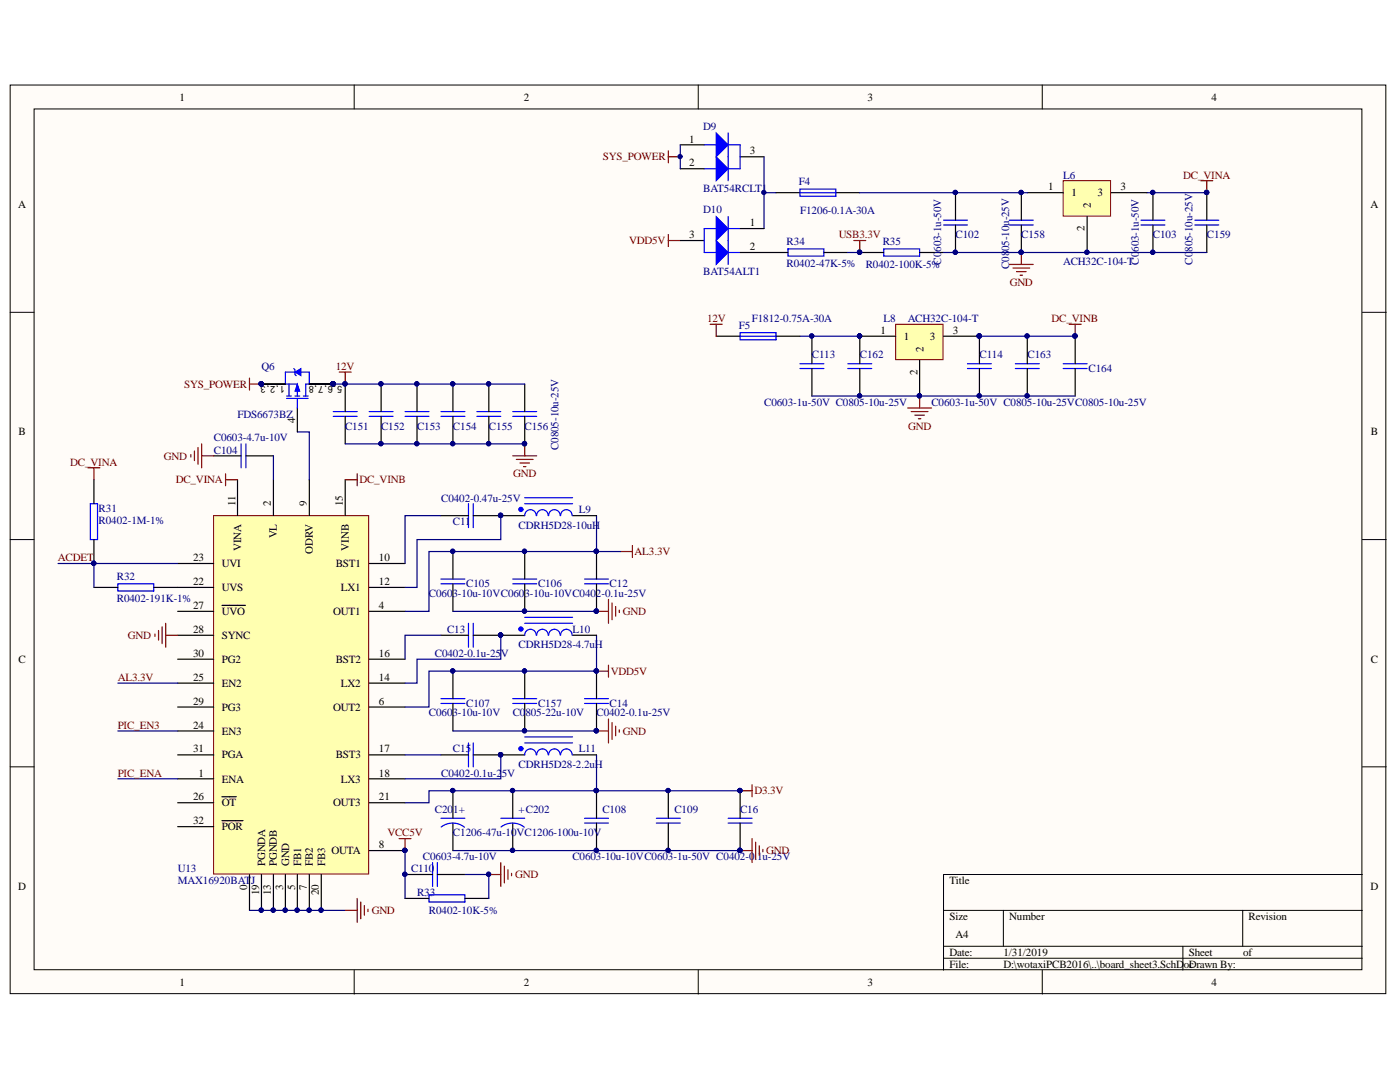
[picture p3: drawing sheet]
<svg xmlns="http://www.w3.org/2000/svg" width="279mm" height="216mm" viewBox="0 0 279 216" stroke-linecap="round" stroke-linejoin="round" font-family="sans-serif">
<defs><g id="words">
<g font-size="2.2">
<text x="35.8" y="20.1">1</text>
<text x="104.5" y="20.1">2</text>
<text x="173.1" y="20.1">3</text>
<text x="241.8" y="20.1">4</text>
<text x="137.5" y="28.5">1</text>
<text x="137.5" y="33.2">2</text>
<text x="149.6" y="30.8">3</text>
<text x="3.6" y="41.5">A</text>
<text x="209.2" y="38">1</text>
<text x="213.8" y="39.2">1</text>
<text x="217.7" y="41.5" transform="rotate(-90 217.7 41.5)">2</text>
<text x="219" y="39.2">3</text>
<text x="223.6" y="38">3</text>
<text x="273.5" y="41.5">A</text>
<text x="137.5" y="47.5">3</text>
<text x="149.6" y="45.2">1</text>
<text x="216.5" y="46.2" transform="rotate(-90 216.5 46.2)">2</text>
<text x="149.6" y="49.9">2</text>
<text x="175.7" y="66.6">1</text>
<text x="180.4" y="67.8">1</text>
<text x="184.3" y="70.2" transform="rotate(-90 184.3 70.2)">2</text>
<text x="185.5" y="67.8">3</text>
<text x="190.2" y="66.6">3</text>
<text x="183.1" y="74.8" transform="rotate(-90 183.1 74.8)">2</text>
<text x="3.7" y="86.9">B</text>
<text x="58.9" y="84.4" transform="rotate(-90 58.9 84.4)">4</text>
<text x="273.6" y="86.9">B</text>
<text x="47" y="101" transform="rotate(-90 47 101)">11</text>
<text x="54.1" y="101" transform="rotate(-90 54.1 101)">2</text>
<text x="61.3" y="101" transform="rotate(-90 61.3 101)">9</text>
<text x="68.4" y="101" transform="rotate(-90 68.4 101)">15</text>
<text x="55.3" y="107.4" transform="rotate(-90 55.3 107.4)">VL</text>
<text x="38.5" y="112">23</text>
<text x="44.3" y="113.2">UVI</text>
<text x="48.2" y="109.9" transform="rotate(-90 48.2 109.9)">VINA</text>
<text x="62.4" y="110.5" transform="rotate(-90 62.4 110.5)">ODRV</text>
<text x="67" y="113.2">BST1</text>
<text x="69.6" y="109.9" transform="rotate(-90 69.6 109.9)">VINB</text>
<text x="75.6" y="112">10</text>
<text x="38.5" y="116.7">22</text>
<text x="44.3" y="118">UVS</text>
<text x="68" y="118">LX1</text>
<text x="75.6" y="116.7">12</text>
<text x="38.5" y="121.5">27</text>
<text x="44.3" y="122.7">UVO</text>
<text x="66.5" y="122.7">OUT1</text>
<text x="75.6" y="121.5">4</text>
<text x="38.5" y="126.3">28</text>
<text x="38.5" y="131.1">30</text>
<text x="44.3" y="127.5">SYNC</text>
<text x="75.6" y="131.1">16</text>
<text x="3.7" y="132.2">C</text>
<text x="38.5" y="135.9">25</text>
<text x="44.3" y="137.1">EN2</text>
<text x="44.3" y="132.2">PG2</text>
<text x="67" y="132.2">BST2</text>
<text x="68" y="137.1">LX2</text>
<text x="75.6" y="135.9">14</text>
<text x="273.6" y="132.2">C</text>
<text x="38.5" y="140.6">29</text>
<text x="44.3" y="141.8">PG3</text>
<text x="66.5" y="141.8">OUT2</text>
<text x="75.6" y="140.6">6</text>
<text x="38.5" y="145.4">24</text>
<text x="44.3" y="146.6">EN3</text>
<text x="38.5" y="150.1">31</text>
<text x="39.6" y="155">1</text>
<text x="44.3" y="151.3">PGA</text>
<text x="67" y="151.3">BST3</text>
<text x="75.6" y="150.1">17</text>
<text x="75.6" y="155">18</text>
<text x="38.5" y="159.7">26</text>
<text x="44.3" y="156.1">ENA</text>
<text x="44.3" y="160.9">OT</text>
<text x="66.5" y="160.9">OUT3</text>
<text x="68" y="156.1">LX3</text>
<text x="75.6" y="159.7">21</text>
<text x="38.5" y="164.5">32</text>
<text x="44.3" y="165.7">POR</text>
<text x="52.9" y="172.9" transform="rotate(-90 52.9 172.9)">PGNDA</text>
<text x="55.3" y="172.9" transform="rotate(-90 55.3 172.9)">PGNDB</text>
<text x="57.7" y="172.9" transform="rotate(-90 57.7 172.9)">GND</text>
<text x="60.1" y="172.9" transform="rotate(-90 60.1 172.9)">FB1</text>
<text x="62.4" y="172.9" transform="rotate(-90 62.4 172.9)">FB2</text>
<text x="64.9" y="172.9" transform="rotate(-90 64.9 172.9)">FB3</text>
<text x="66.2" y="170.4">OUTA</text>
<text x="75.6" y="169.2">8</text>
<text x="3.6" y="177.6">D</text>
<text x="49.3" y="177.5" transform="rotate(-90 49.3 177.5)">0</text>
<text x="51.7" y="178.5" transform="rotate(-90 51.7 178.5)">19</text>
<text x="54.1" y="178.5" transform="rotate(-90 54.1 178.5)">13</text>
<text x="56.5" y="177.5" transform="rotate(-90 56.5 177.5)">3</text>
<text x="58.9" y="177.5" transform="rotate(-90 58.9 177.5)">5</text>
<text x="61.3" y="177.5" transform="rotate(-90 61.3 177.5)">7</text>
<text x="63.6" y="178.5" transform="rotate(-90 63.6 178.5)">20</text>
<text x="189.5" y="176.4">Title</text>
<text x="273.5" y="177.6">D</text>
<text x="189.5" y="183.6">Size</text>
<text x="201.4" y="183.6">Number</text>
<text x="249.2" y="183.6">Revision</text>
<text x="189.5" y="190.8">Date:</text>
<text x="190.7" y="187.1">A4</text>
<text x="200.2" y="190.8">1/31/2019</text>
<text x="237.2" y="190.8">Sheet</text>
<text x="248.1" y="190.8">of</text>
<text x="35.8" y="196.7">1</text>
<text x="104.5" y="196.7">2</text>
<text x="173.1" y="196.7">3</text>
<text x="189.5" y="193.1">File:</text>
<text x="200.2" y="193.1">D:\wotaxiPCB2016\..\board_sheet3.SchD</text>
<text x="236.3" y="193.1">oc</text>
<text x="237.2" y="193.1">Drawn By:</text>
<text x="241.8" y="196.7">4</text>
</g>
<g font-size="2.2" fill="#000080">
<text x="140.3" y="25.8">D9</text>
<text x="212.2" y="35.6">L6</text>
<text x="140.3" y="38.3">BAT54RCLT1</text>
<text x="159.4" y="37">F4</text>
<text x="140.3" y="42.5">D10</text>
<text x="159.7" y="42.7">F1206-0.1A-30A</text>
<text x="190.7" y="47.5">C102</text>
<text x="203.8" y="47.5">C158</text>
<text x="230.1" y="47.5">C103</text>
<text x="240.9" y="47.5">C159</text>
<text x="157" y="49">R34</text>
<text x="157" y="53.4">R0402-47K-5%</text>
<text x="172.8" y="53.5">R0402-100K-5%</text>
<text x="176.2" y="49">R35</text>
<text x="187.8" y="52.8" transform="rotate(-90 187.8 52.8)">C0</text>
<text x="187.8" y="50.2" transform="rotate(-90 187.8 50.2)">603-1u-50V</text>
<text x="201.4" y="53.7" transform="rotate(-90 201.4 53.7)">C08</text>
<text x="201.4" y="50.2" transform="rotate(-90 201.4 50.2)">05-10u-25V</text>
<text x="212.2" y="52.8">ACH32C-104-T</text>
<text x="227.3" y="52.8" transform="rotate(-90 227.3 52.8)">C0</text>
<text x="227.3" y="50.2" transform="rotate(-90 227.3 50.2)">603-1u-50V</text>
<text x="238" y="52.8" transform="rotate(-90 238 52.8)">C0</text>
<text x="238" y="50.2" transform="rotate(-90 238 50.2)">805-10u-25V</text>
<text x="140.3" y="54.9">BAT54ALT1</text>
<text x="147.4" y="65.7">F5</text>
<text x="150.1" y="64.3">F1812-0.75A-30A</text>
<text x="176.3" y="64.3">L8</text>
<text x="181.1" y="64.3">ACH32C-104-T</text>
<text x="162.1" y="71.4">C113</text>
<text x="171.6" y="71.4">C162</text>
<text x="195.5" y="71.4">C114</text>
<text x="205.1" y="71.4">C163</text>
<text x="52.2" y="73.8">Q6</text>
<text x="217.2" y="74.2">C164</text>
<text x="47.4" y="83.3">FDS6673BZ</text>
<text x="152.5" y="81">C0603-1u-50V C0805-10u-25V</text>
<text x="185.9" y="81">C0603-1u-50V C0805-10u-25VC0805-10u-25V</text>
<text x="42.7" y="88.1">C0603-4.7u-10V</text>
<text x="68.9" y="85.7">C151</text>
<text x="76" y="85.7">C152</text>
<text x="83.2" y="85.7">C153</text>
<text x="90.4" y="85.7">C154</text>
<text x="97.6" y="85.7">C155</text>
<text x="104.7" y="85.7">C156</text>
<text x="111.4" y="89.8" transform="rotate(-90 111.4 89.8)">C0805-10u-25V</text>
<text x="42.7" y="90.5">C104</text>
<text x="88" y="100.1">C0402-0.47u-25V</text>
<text x="19.7" y="102.2">R31</text>
<text x="19.7" y="104.5">R0402-1M-1%</text>
<text x="90.4" y="104.8">C11</text>
<text x="103.5" y="105.6">CDRH5D28-10uH</text>
<text x="115.5" y="102.4">L9</text>
<text x="23.3" y="115.8">R32</text>
<text x="85.6" y="119.2">C0603-10u-10VC0603-10u-10VC0402-0.1u-25V</text>
<text x="93" y="117.2">C105</text>
<text x="107.4" y="117.2">C106</text>
<text x="121.7" y="117.2">C12</text>
<text x="23.3" y="120.1">R0402-191K-1%</text>
<text x="86.8" y="131.1">C0402-0.1u-25V</text>
<text x="89.2" y="126.3">C13</text>
<text x="103.5" y="129.4">CDRH5D28-4.7uH</text>
<text x="114.2" y="126.3">L10</text>
<text x="85.6" y="143">C0603-10u-10V</text>
<text x="93" y="141.1">C107</text>
<text x="102.3" y="143">C0805-22u-10V</text>
<text x="107.4" y="141.1">C157</text>
<text x="119" y="143">C0402-0.1u-25V</text>
<text x="121.7" y="141.1">C14</text>
<text x="88" y="155">C0402-0.1u-25V</text>
<text x="90.4" y="150.1">C15</text>
<text x="103.5" y="153.3">CDRH5D28-2.2uH</text>
<text x="115.5" y="150.1">L11</text>
<text x="86.8" y="162.1">C201+</text>
<text x="90.4" y="166.9">C1206-47u-10VC1206-100u-10V</text>
<text x="103.5" y="162.1">+C202</text>
<text x="120.2" y="162.1">C108</text>
<text x="134.6" y="162.1">C109</text>
<text x="147.7" y="162.1">C16</text>
<text x="84.4" y="171.7">C0603-4.7u-10V</text>
<text x="114.2" y="171.7">C0603-10u-10VC0603-1u-50V C0402-0.1u-25V</text>
<text x="35.5" y="174">U13</text>
<text x="35.5" y="176.4">MAX16920BATJ</text>
<text x="82" y="174">C110</text>
<text x="83.2" y="178.8">R33</text>
<text x="85.6" y="182.4">R0402-10K-5%</text>
</g>
<g font-size="2.2" fill="#800000">
<text x="120.3" y="32">SYS_POWER</text>
<text x="236.1" y="35.6">DC_VINA</text>
<text x="167.4" y="47.5">USB3.3V</text>
<text x="125.6" y="48.7">VDD5V</text>
<text x="201.5" y="57.1">GND</text>
<text x="141.1" y="64.3">12V</text>
<text x="209.9" y="64.3">DC_VINB</text>
<text x="36.8" y="77.4">SYS_POWER</text>
<text x="67" y="73.8">12V</text>
<text x="181.2" y="85.7">GND</text>
<text x="14" y="92.9">DC_VINA</text>
<text x="32.7" y="91.7">GND</text>
<text x="102.4" y="95.3">GND</text>
<text x="35.1" y="96.4">DC_VINA</text>
<text x="71.7" y="96.4">DC_VINB</text>
<text x="11.6" y="112">ACDET</text>
<text x="126.7" y="110.8">AL3.3V</text>
<text x="124.3" y="122.7">GND</text>
<text x="25.5" y="127.5">GND</text>
<text x="23.5" y="135.9">AL3.3V</text>
<text x="121.9" y="134.6">VDD5V</text>
<text x="23.5" y="145.4">PIC_EN3</text>
<text x="124.3" y="146.6">GND</text>
<text x="23.5" y="155">PIC_ENA</text>
<text x="150.6" y="158.5">D3.3V</text>
<text x="77.3" y="166.9">VCC5V</text>
<text x="152.9" y="170.4">GND</text>
<text x="102.8" y="175.2">GND</text>
<text x="74.2" y="182.4">GND</text>
</g>
</g></defs>
<g fill="#fffcf8" stroke="#000" stroke-width=".2">
<path d="M2 17h274.6v181.3h-274.6z"/>
<path d="M6.8 21.7h265v171.8h-265z"/>
</g>
<g fill="none" stroke="#000" stroke-width=".2">
<path d="M70.7 17v4.7M139.3 17v4.7M208 17v4.7M2 62.3h4.8M271.9 62.3h4.8M2 107.7h4.8M271.9 107.7h4.8M2 153h4.8M271.9 153h4.8M271.9 174.5h-83.6v19.1M70.7 193.6v4.8M139.3 193.6v4.8"/>
<path d="M188.3 181.7h83.6M188.3 188.8h83.6M188.3 191.2h83.6M200.2 181.7v7.1M208 193.6v4.8M236.1 188.8v4.8M248 181.7v7.1"/>
</g>
<path d="M142.9 26.5l2.4 2.4-2.4 2.4z" fill="#00f"/>
<path d="M142.9 26.5l2.4 2.4-2.4 2.4z" fill="none" stroke="#00f" stroke-width=".2"/>
<path d="M140.5 28.9h7.2M145.3 26.5v4.8" fill="none" stroke="#00f" stroke-width=".24"/>
<path d="M142.9 31.3l2.4 2.4-2.4 2.4z" fill="#00f"/>
<path d="M142.9 31.3l2.4 2.4-2.4 2.4z" fill="none" stroke="#00f" stroke-width=".2"/>
<path d="M145.3 31.3v4.8M147.7 28.9v4.8h-7.2M159.6 37.7h7.2v1.5h-7.2zM159.6 38.4h7.2" fill="none" stroke="#00f" stroke-width=".24"/>
<path d="M135.8 28.9h4.7M135.8 33.7h4.7M147.7 31.3h4.8M154.9 38.4h4.7M166.8 38.4h4.8" fill="none" stroke="#000" stroke-width=".24"/>
<path d="M212.2 36.1h9.4v7h-9.4z" fill="#ffffb0" stroke="#800000" stroke-width=".2"/>
<g fill="none" stroke="#000" stroke-width=".24">
<path d="M190.7 38.4v5.5M203.8 38.4v5.5M205 38.4h7.2M221.7 38.4h7.2M230.1 38.4v5.5M240.8 38.4v5.5M152.5 50.4h4.8M164.4 50.4h4.8M171.6 50.4h4.8M183.5 50.4h4.8M190.7 44.9v5.5M203.8 44.9v5.5"/>
<path d="M217 43.2v7.2M230.1 44.9v5.5M240.8 44.9v5.5M68.9 76.6v5.5M76.1 76.6v5.5M83.2 76.6v5.5M90.4 76.6v5.5M97.6 76.6v5.5M104.7 76.6v5.5M68.9 83.1v5.5M76.1 83.1v5.5M83.2 83.1v5.5"/>
<path d="M90.4 83.1v5.5M97.6 83.1v5.5M104.7 83.1v5.5M49.8 174.5v7.2"/>
</g>
<g fill="#000080" stroke="#000080" stroke-width=".2">
<circle cx="216.9" cy="50.3" r=".43"/>
<circle cx="171.5" cy="50.3" r=".43"/>
<circle cx="240.8" cy="38.4" r=".43"/>
<circle cx="230" cy="38.4" r=".43"/>
<circle cx="230" cy="50.3" r=".43"/>
<circle cx="203.8" cy="38.4" r=".43"/>
<circle cx="203.8" cy="50.3" r=".43"/>
<circle cx="190.6" cy="38.4" r=".43"/>
<circle cx="190.6" cy="50.3" r=".43"/>
<circle cx="152.4" cy="38.4" r=".43"/>
<circle cx="135.7" cy="31.2" r=".43"/>
<circle cx="68.8" cy="76.6" r=".43"/>
<circle cx="76" cy="76.6" r=".43"/>
<circle cx="76" cy="88.5" r=".43"/>
<circle cx="83.2" cy="76.6" r=".43"/>
<circle cx="83.2" cy="88.5" r=".43"/>
<circle cx="104.7" cy="88.5" r=".43"/>
<circle cx="90.3" cy="76.6" r=".43"/>
<circle cx="90.3" cy="88.5" r=".43"/>
<circle cx="97.5" cy="76.6" r=".43"/>
<circle cx="97.5" cy="88.5" r=".43"/>
<circle cx="52.1" cy="76.6" r=".43"/>
</g>
<g fill="none" stroke="#00f" stroke-width=".24">
<path d="M157.3 49.7h7.1v1.4h-7.1zM176.4 49.7h7.1v1.4h-7.1zM188.3 43.9h4.8M188.3 44.9h4.8M201.4 43.9h4.8M201.4 44.9h4.8M227.7 43.9h4.8M227.7 44.9h4.8M238.5 43.9h4.7M238.5 44.9h4.7M66.5 82.1h4.8M66.5 83.1h4.8"/>
<path d="M73.7 82.1h4.7M73.7 83.1h4.7M80.8 82.1h4.8M80.8 83.1h4.8M88 82.1h4.8M88 83.1h4.8M95.2 82.1h4.7M95.2 83.1h4.7M102.3 82.1h4.8M102.3 83.1h4.8"/>
</g>
<path d="M135.8 28.9v4.8M152.5 31.3v14.3M152.5 38.4h2.4M171.6 38.4h33.4M228.9 38.4h11.9M169.2 50.4h2.4M188.3 50.4h52.5M68.9 88.6h35.8" fill="none" stroke="#000080" stroke-width=".24"/>
<g fill="none" stroke="#800000" stroke-width=".24">
<path d="M133.4 30.1v2.4M133.4 31.3h2.4M239.6 36.1h2.4M240.8 36.1v2.3M133.4 48h2.4M133.4 46.8v2.4M170.4 48h2.4M171.6 48v2.4M49.8 75.4v2.4M49.8 76.6h2.4M67.7 74.3h2.4M68.9 74.3v2.3"/>
<path d="M102.3 91h4.8M103 91.7h3.4M103.8 92.4h1.9M104.5 93.1h.5M104.7 88.6v2.4"/>
</g>
<path d="M42.6 102.9h31v71.5h-31z" fill="#ffffb0" stroke="#800000" stroke-width=".2"/>
<g fill="none" stroke="#000" stroke-width=".24">
<path d="M142.9 67.1h4.8M154.9 67.1h4.7M162 67.1v5.5M162 73.5v5.5M171.6 67.1v5.5M171.6 73.5v5.5M18.7 95.7v4.8M42.6 91h5.5M47.4 95.7v7.2M49.1 91h5.5M54.6 95.7v7.2M61.7 95.7v7.2"/>
<path d="M68.9 95.7v7.2M18.7 117.2h4.8M18.7 107.7v4.7M30.7 117.2h11.9M35.5 112.4h7.1M73.7 112.4h7.1M73.7 117.2h7.1M35.5 122h7.1M35.5 136.3h7.1M35.5 131.5h7.1M35.5 126.8h7.1M44.3 120.8h4.7"/>
<path d="M73.7 122h7.1M73.7 136.3h7.1M73.7 131.5h7.1M88 126.8h5.5M90.4 133.9v5.5M94.4 126.8h5.5M104.7 133.9v5.5M119 133.9v5.5M35.5 155.4h7.1M35.5 141.1h7.1M35.5 150.6h7.1M35.5 145.9h7.1"/>
<path d="M44.3 159h2.9M73.7 155.4h7.1M73.7 141.1h7.1M73.7 150.6h7.1M88 150.6h5.5M90.4 140.4v5.5M90.4 157.8v5.5M94.4 150.6h5.5M102.3 157.8v5.5M104.7 140.4v5.5M119 140.4v5.5M119 157.8v5.5"/>
<path d="M133.4 157.8v5.5M147.7 157.8v5.5M35.5 160.2h7.1M35.5 164.9h7.1M44.3 163.8h4.2M52.2 174.5v7.2M54.6 174.5v7.2M57 174.5v7.2M59.3 174.5v7.2M61.7 174.5v7.2M64.1 174.5v7.2M73.7 169.7h7.1"/>
<path d="M73.7 160.2h7.1M80.8 179.3h4.8M80.8 174.5h5.5M87.3 174.5h5.5M90.4 164.2v5.5M92.8 179.3h4.8M102.3 164.2v5.5M119 164.2v5.5M133.4 164.2v5.5M147.7 164.2v5.5"/>
</g>
<g fill="#000080" stroke="#000080" stroke-width=".2">
<circle cx="56.9" cy="181.6" r=".43"/>
<circle cx="59.3" cy="181.6" r=".43"/>
<circle cx="61.7" cy="181.6" r=".43"/>
<circle cx="80.8" cy="169.7" r=".43"/>
<circle cx="54.5" cy="181.6" r=".43"/>
<circle cx="52.1" cy="181.6" r=".43"/>
<circle cx="64.1" cy="181.6" r=".43"/>
<circle cx="18.7" cy="112.4" r=".43"/>
<circle cx="99.9" cy="126.7" r=".43"/>
<circle cx="90.3" cy="133.9" r=".43"/>
<circle cx="99.9" cy="150.6" r=".43"/>
<circle cx="80.8" cy="174.4" r=".43"/>
<circle cx="119" cy="157.7" r=".43"/>
<circle cx="119" cy="169.7" r=".43"/>
<circle cx="147.7" cy="157.7" r=".43"/>
<circle cx="147.7" cy="169.7" r=".43"/>
<circle cx="133.3" cy="157.7" r=".43"/>
<circle cx="133.3" cy="169.7" r=".43"/>
<circle cx="119" cy="133.9" r=".43"/>
<circle cx="119" cy="145.8" r=".43"/>
<circle cx="104.7" cy="133.9" r=".43"/>
<circle cx="104.7" cy="145.8" r=".43"/>
<circle cx="102.3" cy="157.7" r=".43"/>
<circle cx="102.3" cy="169.7" r=".43"/>
<circle cx="90.3" cy="157.7" r=".43"/>
<circle cx="97.5" cy="174.4" r=".43"/>
<circle cx="162" cy="67" r=".43"/>
<circle cx="171.5" cy="67" r=".43"/>
<circle cx="171.5" cy="79" r=".43"/>
</g>
<g fill="none" stroke="#00f" stroke-width=".24">
<path d="M147.7 66.4h7.2v1.4h-7.2zM147.7 67.1h7.2M159.6 72.6h4.8M159.6 73.5h4.8M169.2 72.6h4.8M169.2 73.5h4.8M48.1 88.6v4.7M49.1 88.6v4.7M18 100.5h1.5v7.2h-1.5zM23.5 116.5h7.2v1.4h-7.2zM88 139.4h4.8M93.5 124.4v4.7"/>
<path d="M94.4 124.4v4.7M102.3 139.4h4.8M116.7 139.4h4.7M88 140.4h4.8M93.5 148.2v4.8M94.4 148.2v4.8M102.3 140.4h4.8M116.7 140.4h4.7M85.6 178.6h7.2v1.4h-7.2zM86.3 172.1v4.8M87.3 172.1v4.8M88 163.3h4.8"/>
<path d="M88 165a3.8 3.8 0 0 1 4.7 .1M99.9 163.3h4.8M100 165a3.8 3.8 0 0 1 4.6 .1M116.7 163.3h4.7M116.7 164.2h4.7M131 163.3h4.8M131 164.2h4.8M145.3 163.3h4.8M145.3 164.2h4.8"/>
</g>
<g fill="none" stroke="#000080" stroke-width=".24">
<path d="M54.6 91v4.7M11.6 112.4h23.9M18.7 112.4v4.8M23.5 136.3h12M88 126.8h-7.2v4.7M99.9 126.8v4.7h-16.7v4.8h-2.4M119 126.8v7.1h-33.4v7.2h-4.8M23.5 145.9h12M23.5 155.4h12M80.8 150.6h7.2M90.4 145.9h28.6M99.9 150.6v4.8h-19.1"/>
<path d="M119 150.6v7.2h-33.4v2.4h-4.8M119 157.8h28.7M80.8 169.7v9.6M90.4 169.7h57.3M92.8 174.5h4.8v4.8M49.8 181.7h19.1"/>
</g>
<g fill="none" stroke="#800000" stroke-width=".24">
<path d="M17.6 93.3h2.3M18.7 93.3v2.4M45 94.5v2.4M45 95.7h2.4M68.9 95.7h2.4M71.3 94.5v2.4M30.9 126.5v.5M31.6 125.8v1.9M32.4 125.1v3.3M33.1 124.4v4.7M33.1 126.8h2.4M119 133.9h2.4"/>
<path d="M121.4 132.7v2.4M119 145.9h2.4M121.4 143.5v4.7M122.2 144.2v3.3M122.9 144.9v1.9M123.6 145.6v.5M147.7 157.8h2.4M150.1 156.6v2.4M71.3 179.3v4.7M72 180v3.3M97.6 174.5h2.3M99.9 172.1v4.8"/>
<path d="M100.7 172.8v3.4M101.4 173.5v2M102.1 174.3v.4M147.7 169.7h2.4M150.1 167.3v4.8M150.8 168.1v3.3M151.5 168.8v1.9M152.2 169.5v.5M68.9 181.7h2.4M72.7 180.7v1.9M73.4 181.4v.5"/>
</g>
<path d="M178.8 64.7h9.4v7.1h-9.4z" fill="#ffffb0" stroke="#800000" stroke-width=".2"/>
<path d="M171.6 67.1h7.2M183.5 71.9v7.1M188.3 67.1h7.2v5.5M195.5 73.5v5.5M205 67.1v5.5M205 73.5v5.5M214.6 67.1v5.5M214.6 73.5v5.5" fill="none" stroke="#000" stroke-width=".24"/>
<g fill="#000080" stroke="#000080" stroke-width=".2">
<circle cx="171.5" cy="67" r=".43"/>
<circle cx="183.5" cy="79" r=".43"/>
<circle cx="195.4" cy="67" r=".43"/>
<circle cx="195.4" cy="79" r=".43"/>
<circle cx="205" cy="67" r=".43"/>
<circle cx="205" cy="79" r=".43"/>
<circle cx="214.5" cy="67" r=".43"/>
</g>
<path d="M193.1 72.6h4.8M193.1 73.5h4.8M202.6 72.6h4.8M202.6 73.5h4.8M212.2 72.6h4.8M212.2 73.5h4.8" fill="none" stroke="#00f" stroke-width=".24"/>
<path d="M159.6 67.1h12M195.5 67.1h19.1" fill="none" stroke="#000080" stroke-width=".24"/>
<g fill="none" stroke="#800000" stroke-width=".24">
<path d="M141.7 64.7h2.4M142.9 64.7v2.4M183.5 79v2.4M213.4 64.7h2.4M214.6 64.7v2.4M38.1 90.7v.5M38.8 90v1.9M39.5 89.3v3.3M40.2 88.6v4.7M40.2 91h2.4M181.1 81.4h4.8M181.9 82.1h3.3"/>
<path d="M182.6 82.8h1.9M183.3 83.6h.5"/>
</g>
<path d="M142.9 43.2l2.4 2.4-2.4 2.4z" fill="#00f"/>
<path d="M142.9 43.2l2.4 2.4-2.4 2.4z" fill="none" stroke="#00f" stroke-width=".2"/>
<path d="M140.5 45.6h7.2M145.3 43.2v4.8" fill="none" stroke="#00f" stroke-width=".24"/>
<path d="M142.9 48l2.4 2.4-2.4 2.4z" fill="#00f"/>
<path d="M142.9 48l2.4 2.4-2.4 2.4z" fill="none" stroke="#00f" stroke-width=".2"/>
<g fill="none" stroke="#00f" stroke-width=".24">
<path d="M140.5 45.6v4.8h7.2M145.3 48v4.8M57 74.3h1.9M57 76.6h2.3v2.4M57.2 79.5h4.3M57.2 79h.9M57.7 76.6v2.4M58.9 79h.9M59.3 79.5v1.9M60.1 74.3h1.6v2.3M60.5 79h1M61 76.6v2.4"/>
<path d="M104.7 124.4h9.6M104.7 123.2h9.6M107 126.8a1.15 1.15 0 0 0-1.1-1.2 1.15 1.15 0 0 0-1.2 1.2M109.4 126.8a1.15 1.15 0 0 0-1.1-1.2 1.15 1.15 0 0 0-1.2 1.2M111.8 126.8a1.15 1.15 0 0 0-1.2-1.2 1.15 1.15 0 0 0-1.1 1.2M114.2 126.8a1.15 1.15 0 0 0-1.2-1.2 1.15 1.15 0 0 0-1.1 1.2M104.7 148.2h9.6M104.7 147h9.6M107 150.6a1.15 1.15 0 0 0-1.1-1.2 1.15 1.15 0 0 0-1.2 1.2M109.4 150.6a1.15 1.15 0 0 0-1.1-1.2 1.15 1.15 0 0 0-1.2 1.2M111.8 150.6a1.15 1.15 0 0 0-1.2-1.2 1.15 1.15 0 0 0-1.1 1.2M114.2 150.6a1.15 1.15 0 0 0-1.2-1.2 1.15 1.15 0 0 0-1.1 1.2"/>
</g>
<path d="M135.8 48h4.7M147.7 45.6h4.8M147.7 50.4h4.8M52.2 76.6h4.8M61.7 76.6h4.8M59.3 81.4v4.8M99.9 126.8h4.8M114.3 126.8h4.7M99.9 150.6h4.8M114.3 150.6h4.7" fill="none" stroke="#000" stroke-width=".24"/>
<path d="M201.4 52.8h4.8M202.2 53.5h3.3M202.9 54.2h1.9M203.6 54.9h.5M203.8 50.4v2.4M79.6 167.3h2.4M80.8 167.3v2.4" fill="none" stroke="#800000" stroke-width=".24"/>
<g fill="#000080" stroke="#000080" stroke-width=".2">
<circle cx="203.8" cy="50.3" r=".43"/>
<circle cx="99.9" cy="150.6" r=".43"/>
<circle cx="80.8" cy="169.7" r=".43"/>
<circle cx="99.9" cy="126.7" r=".43"/>
<circle cx="66.5" cy="76.6" r=".43"/>
<circle cx="52.1" cy="76.6" r=".43"/>
</g>
<g fill="#00f" stroke="#00f" stroke-width=".2">
<circle cx="104" cy="149.4" r=".43"/>
<circle cx="104" cy="125.5" r=".43"/>
</g>
<path d="M66.5 76.6h38.2M162 79h52.6M59.3 86.2h2.4v9.5" fill="none" stroke="#000080" stroke-width=".24"/>
<path d="M59.3 76.6l.5 1.5h-.9z" fill="#00f"/>
<path d="M59.3 76.6l.5 1.5h-.9z" fill="none" stroke="#00f" stroke-width=".2"/>
<path d="M57 74.3v2.3M61 76.6h.7" fill="none" stroke="#00f" stroke-width=".24"/>
<path d="M58.9 74.3l1.2-.8v1.5z" fill="#00f"/>
<path d="M58.9 74.3l1.2-.8v1.5z" fill="none" stroke="#00f" stroke-width=".2"/>
<g fill="none" stroke="#00f" stroke-width=".24">
<path d="M58.6 73.5l.3 .3v.9l.2 .3M104.7 99.3h9.6M88 115.5h4.8M88 116.5h4.8M93.5 100.5v4.8M94.4 100.5v4.8M102.3 115.5h4.8M102.3 116.5h4.8M104.7 100.5h9.6M107 102.9a1.15 1.15 0 0 0-1.1-1.2 1.15 1.15 0 0 0-1.2 1.2M109.4 102.9a1.15 1.15 0 0 0-1.1-1.2 1.15 1.15 0 0 0-1.2 1.2M111.8 102.9a1.15 1.15 0 0 0-1.2-1.2 1.15 1.15 0 0 0-1.1 1.2"/>
<path d="M114.2 102.9a1.15 1.15 0 0 0-1.2-1.2 1.15 1.15 0 0 0-1.1 1.2M116.7 115.5h4.7M116.7 116.5h4.7"/>
</g>
<path d="M52.2 76.6h4.8M61.7 76.6h4.8M88 102.9h5.5M90.4 110.1v5.4M90.4 116.5v5.5M94.4 102.9h10.3M104.7 110.1v5.4M104.7 116.5v5.5M114.3 102.9h4.7M119 110.1v5.4M119 116.5v5.5" fill="none" stroke="#000" stroke-width=".24"/>
<g fill="#000080" stroke="#000080" stroke-width=".2">
<circle cx="66.5" cy="76.6" r=".43"/>
<circle cx="52.1" cy="76.6" r=".43"/>
<circle cx="99.9" cy="102.8" r=".43"/>
<circle cx="90.3" cy="110" r=".43"/>
<circle cx="104.7" cy="110" r=".43"/>
<circle cx="104.7" cy="121.9" r=".43"/>
<circle cx="119" cy="110" r=".43"/>
<circle cx="119" cy="121.9" r=".43"/>
</g>
<path d="M88 102.9h-7.2v9.5M99.9 102.9v4.8h-16.7v9.5h-2.4M119 102.9v7.2h-33.4v11.9h-4.8M119 110.1h4.8M90.4 122h28.6" fill="none" stroke="#000080" stroke-width=".24"/>
<path d="M121.4 119.6v4.8M123.8 110.1h2.4M126.2 108.9v2.3M119 122h2.4M122.2 120.3v3.4M122.9 121v1.9M123.6 121.7v.5" fill="none" stroke="#800000" stroke-width=".24"/>
<circle cx="104" cy="101.7" r=".43" fill="#00f" stroke="#00f" stroke-width=".2"/>
<use href="#words"/>
</svg>
